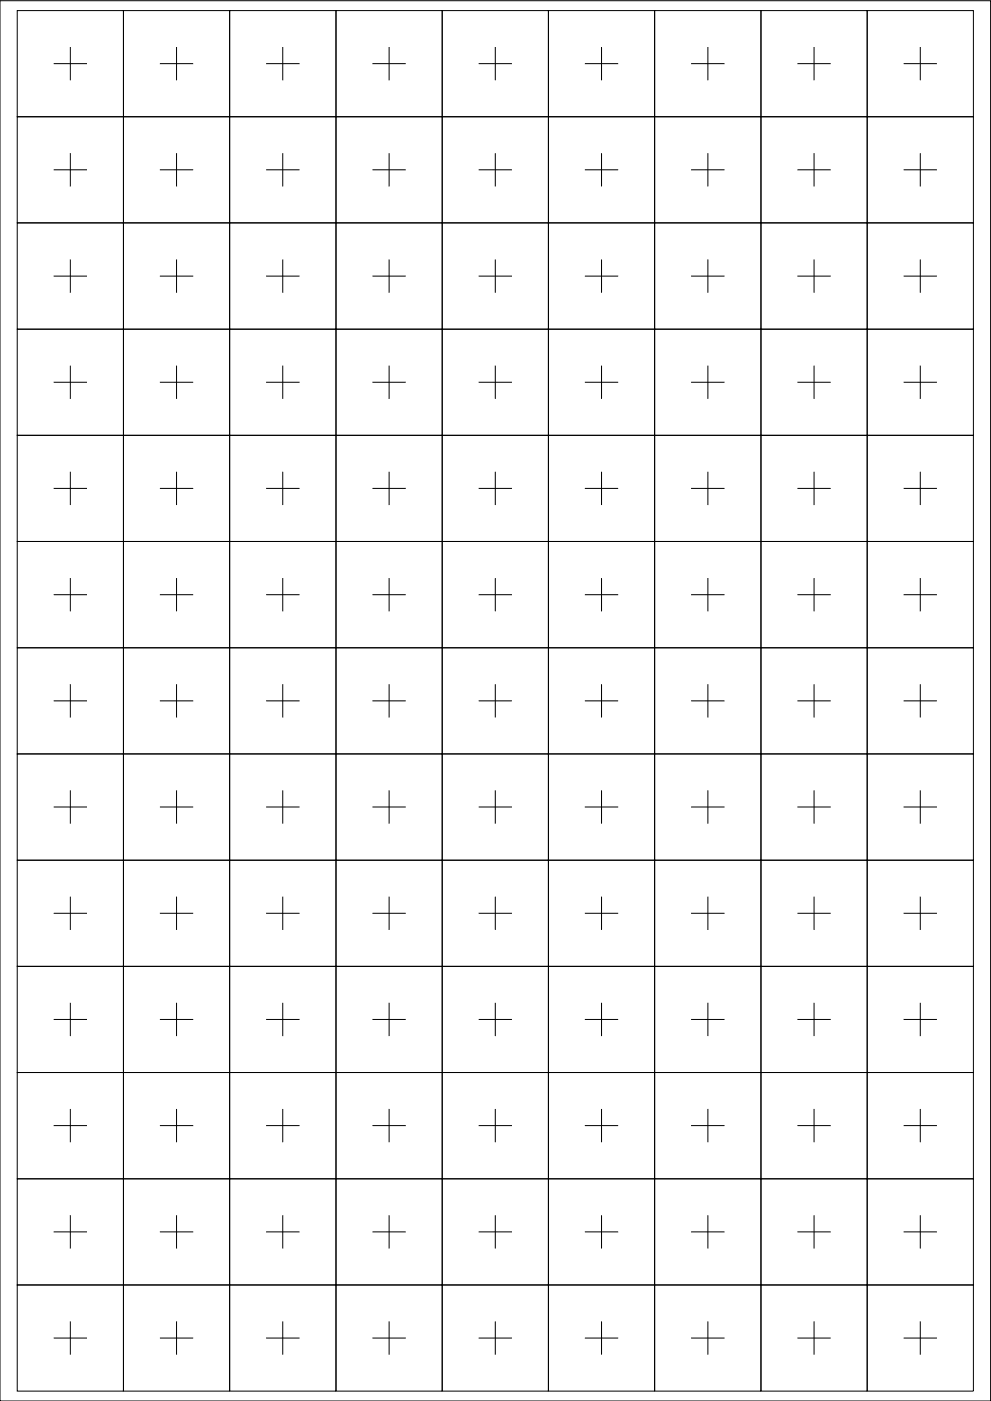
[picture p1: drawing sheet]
<svg xmlns="http://www.w3.org/2000/svg" width="297mm" height="420mm" viewBox="0 0 297 420" stroke-linecap="round" stroke-linejoin="round" font-family="sans-serif">
<!-- layer: 0 -->
<g fill="none" stroke="#000" stroke-width=".3">
<path d="M0 .2h296.9v420h-296.9zM5.2 3.2h31.8v31.8h-31.8zM16.1 19.1h10M21.1 14.1v10M37 3.2h31.8v31.8h-31.8zM47.9 19.1h10M52.9 14.1v10M68.8 3.2h31.9v31.8h-31.9zM79.8 19.1h10M84.8 14.1v10M100.7 3.2h31.8v31.8h-31.8zM111.6 19.1h10"/>
<path d="M116.6 14.1v10M132.5 3.2h31.9v31.8h-31.9zM143.5 19.1h10M148.5 14.1v10M164.4 3.2h31.8v31.8h-31.8zM175.3 19.1h10M180.3 14.1v10M196.2 3.2h31.9v31.8h-31.9zM207.1 19.1h10.1M212.2 14.1v10M228.1 3.2h31.8v31.8h-31.8zM239 19.1h10"/>
<path d="M244 14.1v10M259.9 3.2h31.9v31.8h-31.9zM270.8 19.1h10M275.8 14.1v10M5.2 35h31.8v31.8h-31.8zM37 35h31.8v31.8h-31.8zM68.8 35h31.9v31.8h-31.9zM100.7 35h31.8v31.8h-31.8zM132.5 35h31.9v31.8h-31.9zM164.4 35h31.8v31.8h-31.8zM196.2 35h31.9v31.8h-31.9zM228.1 35h31.8v31.8h-31.8z"/>
<path d="M259.9 35h31.9v31.8h-31.9zM16.1 50.9h10M21.1 45.9v10M47.9 50.9h10M52.9 45.9v10M79.8 50.9h10M84.8 45.9v10M111.6 50.9h10M116.6 45.9v10M143.5 50.9h10M148.5 45.9v10M175.3 50.9h10"/>
<path d="M180.3 45.9v10M207.1 50.9h10.1M212.2 45.9v10M239 50.9h10M244 45.9v10M270.8 50.9h10M275.8 45.9v10M5.2 66.8h31.8v31.9h-31.8zM21.1 77.8v10M37 66.8h31.8v31.9h-31.8zM52.9 77.8v10M68.8 66.8h31.9v31.9h-31.9z"/>
<path d="M84.8 77.8v10M100.7 66.8h31.8v31.9h-31.8zM116.6 77.8v10M132.5 66.8h31.9v31.9h-31.9zM148.5 77.8v10M164.4 66.8h31.8v31.9h-31.8zM180.3 77.8v10M196.2 66.8h31.9v31.9h-31.9zM212.2 77.8v10M228.1 66.8h31.8v31.9h-31.8zM244 77.8v10M259.9 66.8h31.9v31.9h-31.9z"/>
<path d="M275.8 77.8v10M5.2 98.7h31.8v31.9h-31.8zM16.1 82.8h10M37 98.7h31.8v31.9h-31.8zM47.9 82.8h10M68.8 98.7h31.9v31.9h-31.9zM79.8 82.8h10M100.7 98.7h31.8v31.9h-31.8zM111.6 82.8h10M132.5 98.7h31.9v31.9h-31.9zM143.5 82.8h10M164.4 98.7h31.8v31.9h-31.8z"/>
<path d="M175.3 82.8h10M196.2 98.7h31.9v31.9h-31.9zM207.1 82.8h10.1M228.1 98.7h31.8v31.9h-31.8zM239 82.8h10M259.9 98.7h31.9v31.9h-31.9zM270.8 82.8h10M16.1 114.6h10M21.1 109.6v10M47.9 114.6h10M52.9 109.6v10M79.8 114.6h10"/>
<path d="M84.8 109.6v10M111.6 114.6h10M116.6 109.6v10M143.5 114.6h10M148.5 109.6v10M175.3 114.6h10M180.3 109.6v10M207.1 114.6h10.1M212.2 109.6v10M239 114.6h10M244 109.6v10M270.8 114.6h10"/>
<path d="M275.8 109.6v10M5.2 130.6h31.8v31.8h-31.8zM37 130.6h31.8v31.8h-31.8zM68.8 130.6h31.9v31.8h-31.9zM100.7 130.6h31.8v31.8h-31.8zM132.5 130.6h31.9v31.8h-31.9zM164.4 130.6h31.8v31.8h-31.8zM196.2 130.6h31.9v31.8h-31.9zM228.1 130.6h31.8v31.8h-31.8zM259.9 130.6h31.9v31.8h-31.9zM16.1 146.5h10M21.1 141.5v10"/>
<path d="M47.9 146.5h10M52.9 141.5v10M79.8 146.5h10M84.8 141.5v10M111.6 146.5h10M116.6 141.5v10M143.5 146.5h10M148.5 141.5v10M175.3 146.5h10M180.3 141.5v10M207.1 146.5h10.1M212.2 141.5v10"/>
<path d="M239 146.5h10M244 141.5v10M270.8 146.5h10M275.8 141.5v10M5.2 162.4h31.8v31.9h-31.8zM16.1 178.4h10M21.1 173.4v9.9M37 162.4h31.8v31.9h-31.8zM47.9 178.4h10M52.9 173.4v9.9M68.8 162.4h31.9v31.9h-31.9zM79.8 178.4h10"/>
<path d="M84.8 173.4v9.9M100.7 162.4h31.8v31.9h-31.8zM111.6 178.4h10M116.6 173.4v9.9M132.5 162.4h31.9v31.9h-31.9zM143.5 178.4h10M148.5 173.4v9.9M164.4 162.4h31.8v31.9h-31.8zM175.3 178.4h10M180.3 173.4v9.9M196.2 162.4h31.9v31.9h-31.9zM207.1 178.4h10.1"/>
<path d="M212.2 173.4v9.9M228.1 162.4h31.8v31.9h-31.8zM239 178.4h10M244 173.4v9.9M259.9 162.4h31.9v31.9h-31.9zM270.8 178.4h10M275.8 173.4v9.9M5.2 194.3h31.8v31.8h-31.8zM37 194.3h31.8v31.8h-31.8zM68.8 194.3h31.9v31.8h-31.9zM100.7 194.3h31.8v31.8h-31.8zM132.5 194.3h31.9v31.8h-31.9z"/>
<path d="M164.4 194.3h31.8v31.8h-31.8zM196.2 194.3h31.9v31.8h-31.9zM228.1 194.3h31.8v31.8h-31.8zM259.9 194.3h31.9v31.8h-31.9zM16.1 210.2h10M21.1 205.2v10M47.9 210.2h10M52.9 205.2v10M79.8 210.2h10M84.8 205.2v10M111.6 210.2h10M116.6 205.2v10"/>
<path d="M143.5 210.2h10M148.5 205.2v10M175.3 210.2h10M180.3 205.2v10M207.1 210.2h10.1M212.2 205.2v10M239 210.2h10M244 205.2v10M270.8 210.2h10M275.8 205.2v10M5.2 226.1h31.8v31.9h-31.8zM21.1 237v10"/>
<path d="M37 226.1h31.8v31.9h-31.8zM52.9 237v10M68.8 226.1h31.9v31.9h-31.9zM84.8 237v10M100.7 226.1h31.8v31.9h-31.8zM116.6 237v10M132.5 226.1h31.9v31.9h-31.9zM148.5 237v10M164.4 226.1h31.8v31.9h-31.8zM180.3 237v10M196.2 226.1h31.9v31.9h-31.9zM212.2 237v10"/>
<path d="M228.1 226.1h31.8v31.9h-31.8zM244 237v10M259.9 226.1h31.9v31.9h-31.9zM275.8 237v10M5.2 258h31.8v31.8h-31.8zM16.1 242h10M37 258h31.8v31.8h-31.8zM47.9 242h10M68.8 258h31.9v31.8h-31.9zM79.8 242h10M100.7 258h31.8v31.8h-31.8zM111.6 242h10"/>
<path d="M132.5 258h31.9v31.8h-31.9zM143.5 242h10M164.4 258h31.8v31.8h-31.8zM175.3 242h10M196.2 258h31.9v31.8h-31.9zM207.1 242h10.1M228.1 258h31.8v31.8h-31.8zM239 242h10M259.9 258h31.9v31.8h-31.9zM270.8 242h10M16.1 273.9h10M21.1 268.9v10"/>
<path d="M47.9 273.9h10M52.9 268.9v10M79.8 273.9h10M84.8 268.9v10M111.6 273.9h10M116.6 268.9v10M143.5 273.9h10M148.5 268.9v10M175.3 273.9h10M180.3 268.9v10M207.1 273.9h10.1M212.2 268.9v10"/>
<path d="M239 273.9h10M244 268.9v10M270.8 273.9h10M275.8 268.9v10M5.2 289.8h31.8v31.8h-31.8zM37 289.8h31.8v31.8h-31.8zM68.8 289.8h31.9v31.8h-31.9zM100.7 289.8h31.8v31.8h-31.8zM132.5 289.8h31.9v31.8h-31.9zM164.4 289.8h31.8v31.8h-31.8zM196.2 289.8h31.9v31.8h-31.9zM228.1 289.8h31.8v31.8h-31.8z"/>
<path d="M259.9 289.8h31.9v31.8h-31.9zM16.1 305.7h10M21.1 300.7v10M47.9 305.7h10M52.9 300.7v10M79.8 305.7h10M84.8 300.7v10M111.6 305.7h10M116.6 300.7v10M143.5 305.7h10M148.5 300.7v10M175.3 305.7h10"/>
<path d="M180.3 300.7v10M207.1 305.7h10.1M212.2 300.7v10M239 305.7h10M244 300.7v10M270.8 305.7h10M275.8 300.7v10M5.2 321.6h31.8v31.9h-31.8zM16.1 337.6h10M21.1 332.6v10M37 321.6h31.8v31.9h-31.8zM47.9 337.6h10"/>
<path d="M52.9 332.6v10M68.8 321.6h31.9v31.9h-31.9zM79.8 337.6h10M84.8 332.6v10M100.7 321.6h31.8v31.9h-31.8zM111.6 337.6h10M116.6 332.6v10M132.5 321.6h31.9v31.9h-31.9zM143.5 337.6h10M148.5 332.6v10M164.4 321.6h31.8v31.9h-31.8zM175.3 337.6h10"/>
<path d="M180.3 332.6v10M196.2 321.6h31.9v31.9h-31.9zM207.1 337.6h10.1M212.2 332.6v10M228.1 321.6h31.8v31.9h-31.8zM239 337.6h10M244 332.6v10M259.9 321.6h31.9v31.9h-31.9zM270.8 337.6h10M275.8 332.6v10M5.2 353.5h31.8v31.9h-31.8zM37 353.5h31.8v31.9h-31.8z"/>
<path d="M68.8 353.5h31.9v31.9h-31.9zM100.7 353.5h31.8v31.9h-31.8zM132.5 353.5h31.9v31.9h-31.9zM164.4 353.5h31.8v31.9h-31.8zM196.2 353.5h31.9v31.9h-31.9zM228.1 353.5h31.8v31.9h-31.8zM259.9 353.5h31.9v31.9h-31.9zM16.1 369.4h10M21.1 364.4v10M47.9 369.4h10M52.9 364.4v10M79.8 369.4h10"/>
<path d="M84.8 364.4v10M111.6 369.4h10M116.6 364.4v10M143.5 369.4h10M148.5 364.4v10M175.3 369.4h10M180.3 364.4v10M207.1 369.4h10.1M212.2 364.4v10M239 369.4h10M244 364.4v10M270.8 369.4h10"/>
<path d="M275.8 364.4v10M5.2 385.4h31.8v31.8h-31.8zM21.1 396.3v10M37 385.4h31.8v31.8h-31.8zM52.9 396.3v10M68.8 385.4h31.9v31.8h-31.9zM84.8 396.3v10M100.7 385.4h31.8v31.8h-31.8zM116.6 396.3v10M132.5 385.4h31.9v31.8h-31.9zM148.5 396.3v10M164.4 385.4h31.8v31.8h-31.8z"/>
<path d="M180.3 396.3v10M196.2 385.4h31.9v31.8h-31.9zM212.2 396.3v10M228.1 385.4h31.8v31.8h-31.8zM244 396.3v10M259.9 385.4h31.9v31.8h-31.9zM275.8 396.3v10M16.1 401.3h10M47.9 401.3h10M79.8 401.3h10M111.6 401.3h10M143.5 401.3h10"/>
<path d="M175.3 401.3h10M207.1 401.3h10.1M239 401.3h10M270.8 401.3h10"/>
</g>
</svg>
